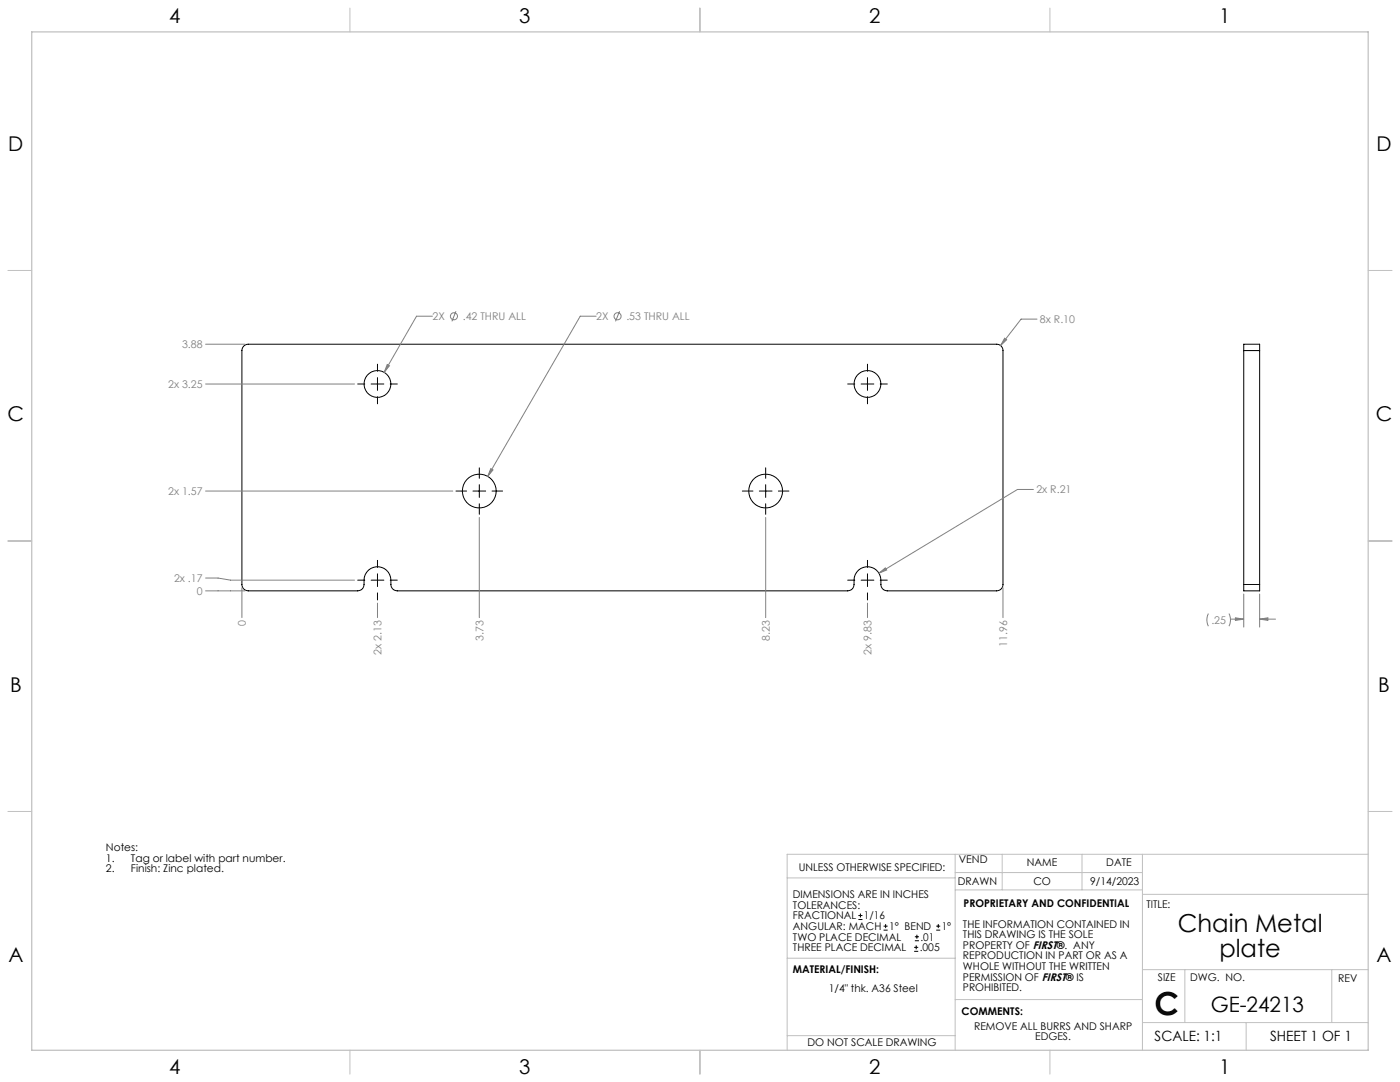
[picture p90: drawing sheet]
<svg xmlns="http://www.w3.org/2000/svg" width="559mm" height="432mm" viewBox="0 0 559 432" stroke-linecap="round" stroke-linejoin="round" font-family="sans-serif">
<defs><g id="words">
<text font-size="12.7" x="460.9" y="405.2">C</text>
<g font-size="9.9">
<text x="470.2" y="372">Chain Metal</text>
<text x="486.7" y="381.9">plate</text>
</g>
<text font-size="8.5" x="483.2" y="404">GE-24213</text>
<g font-size="8.1">
<text x="67.6" y="9.3">4</text>
<text x="207.3" y="9.3">3</text>
<text x="347" y="9.3">2</text>
<text x="486.7" y="9.3">1</text>
<text x="3.3" y="60.1">D</text>
<text x="549.4" y="60.1">D</text>
<text x="3" y="168">C</text>
<text x="549.1" y="168">C</text>
<text x="4" y="276">B</text>
<text x="550.1" y="276">B</text>
<text x="3.3" y="383.9">A</text>
<text x="549.4" y="383.9">A</text>
<text x="67.6" y="428.4">4</text>
<text x="207.3" y="428.4">3</text>
<text x="347" y="428.4">2</text>
<text x="486.7" y="428.4">1</text>
</g>
<g font-size="5.6">
<text x="460.9" y="415.2">SCALE: 1:1</text>
<text x="507" y="415.2">SHEET 1 OF 1</text>
</g>
<g font-size="4.2" fill="#808080">
<text x="172.6" y="127.7">2X</text>
<text x="184.7" y="127.7">.42 THRU ALL</text>
<text x="238" y="127.7">2X</text>
<text x="250" y="127.7">.53 THRU ALL</text>
<text x="415.1" y="128.9">8x R.10</text>
<text x="72.7" y="138.9">3.88</text>
<text x="67.1" y="154.8">2x 3.25</text>
<text x="67.1" y="197.6">2x 1.57</text>
<text x="413.7" y="196.9">2x R.21</text>
<text x="69.5" y="232.3">2x .17</text>
<text x="78.5" y="237.4">0</text>
<text x="98.2" y="250" transform="rotate(-90 98.2 250)">0</text>
<text x="483.5" y="249">.25</text>
<text x="192.9" y="255.9" transform="rotate(-90 192.9 255.9)">3.73</text>
<text x="307.2" y="255.9" transform="rotate(-90 307.2 255.9)">8.23</text>
<text x="152.3" y="261.4" transform="rotate(-90 152.3 261.4)">2x 2.13</text>
<text x="347.9" y="261.4" transform="rotate(-90 347.9 261.4)">2x 9.83</text>
<text x="402" y="258.2" transform="rotate(-90 402 258.2)">11.96</text>
</g>
<g font-size="4.2">
<text x="42.3" y="339.7">Notes:</text>
<text x="42.3" y="343.9">1.</text>
<text x="52.3" y="343.9">Tag or label with part number.</text>
<text x="318.8" y="347.7">UNLESS OTHERWISE SPECIFIED:</text>
<text x="382.7" y="344.5">VEND</text>
<text x="409.9" y="345.7">NAME</text>
<text x="441.6" y="345.7">DATE</text>
<text x="42.3" y="348">2.</text>
<text x="52.3" y="348">Finish: Zinc plated.</text>
<text x="382.3" y="353.3">DRAWN</text>
<text x="412.5" y="353.3">CO</text>
<text x="435.1" y="353.3">9/14/2023</text>
<text x="316.5" y="358.5">DIMENSIONS ARE IN INCHES</text>
<text x="316.5" y="362.7">TOLERANCES:</text>
<text x="384.6" y="361.9">PROPRIETARY AND CONFIDENTIAL</text>
<text x="457.6" y="362.3">TITLE:</text>
<text x="316.5" y="371.2">ANGULAR: MACH</text>
<text x="316.5" y="366.9">FRACTIONAL</text>
<text x="344.8" y="366.9">1/16</text>
<text x="354.9" y="371.2">1° BEND</text>
<text x="375.9" y="371.2">1°</text>
<text x="384.4" y="370.2">THE INFORMATION CONTAINED IN</text>
<text x="316.5" y="375.4">TWO PLACE DECIMAL</text>
<text x="367.4" y="375.4">.01</text>
<text x="384.4" y="374.4">THIS DRAWING IS THE SOLE</text>
<text x="316.5" y="379.6">THREE PLACE DECIMAL</text>
<text x="367.1" y="379.6">.005</text>
<text x="384.4" y="378.6">PROPERTY OF FIRST®. ANY</text>
<text x="384.4" y="382.9">REPRODUCTION IN PART OR AS A</text>
<text x="316.5" y="388.4">MATERIAL/FINISH:</text>
<text x="384.4" y="387.1">WHOLE WITHOUT THE WRITTEN</text>
<text x="330.8" y="395.8">1/4&quot; thk. A36 Steel</text>
<text x="384.4" y="391.3">PERMISSION OF FIRST® IS</text>
<text x="384.4" y="395.6">PROHIBITED.</text>
<text x="462.2" y="391.3">SIZE</text>
<text x="475.1" y="391.3">DWG. NO.</text>
<text x="534.1" y="391.8">REV</text>
<text x="383.8" y="405.1">COMMENTS:</text>
<text x="388.8" y="410.9">REMOVE ALL BURRS AND SHARP</text>
<text x="322.3" y="417.6">DO NOT SCALE DRAWING</text>
<text x="413.2" y="415.2">EDGES.</text>
</g>
</g></defs>
<g fill="none" stroke="#c0c0c0" stroke-width=".4">
<path d="M139.7 3.2v9.5M279.4 3.2v9.5M419.1 3.2v9.5M3.1 107.9h9.6M546.1 107.9h9.5M3.1 215.9h9.6M546.1 215.9h9.5M3.1 323.8h9.6M546.1 323.8h9.5M314.2 350.3h67M381.2 340.9v78.2M381.2 355.1h74.8"/>
<path d="M381.2 348.2h74.8M400 340.9v14.2M431.9 340.9v14.2M456 340.9v78.2M456 356.9h90.1M546.1 340.9h-231.9v78.2M314.2 382.4h67.2M381.2 398.9h74.8M456 387h90.1M472.9 387v21.1M531.6 387v21.1M139.7 419.1v9.6"/>
<path d="M279.4 419.1v9.6M314.2 413.3h67M419.1 419.1v9.6M456 408.1h90.1M497.4 408.1v11"/>
</g>
<path d="M12.7 12.7h533.4v406.4h-533.4z" fill="none" stroke="#c0c0c0" stroke-width=".5"/>
<g fill="none" stroke="#000" stroke-width=".4">
<path d="M97.3 138.1l1.8-.7h298.7a2.53 2.53 0 0 1 2.5 2.5v93.4a2.53 2.53 0 0 1-2.5 2.5h-43.6a2.53 2.53 0 0 1-2.6-2.5 5.6 5.6 0 0 0-1.9-5.9 5.6 5.6 0 0 0-6.1-.5 6 6 0 0 0-2.7 6.4 2.53 2.53 0 0 1-2.6 2.5h-179.7a2.53 2.53 0 0 1-2.6-2.5 5.6 5.6 0 0 0-1.9-5.9 5.6 5.6 0 0 0-6.1-.5 6 6 0 0 0-2.7 6.4 2.53 2.53 0 0 1-2.5 2.5h-43.7a2.53 2.53 0 0 1-2.5-2.5v-93.4zM496.4 139.9v-2.5h6.4v2.5M496.4 139.9h6.4M496.4 139.9v93.4M502.8 139.9v93.4M142.8 153.2h2.8M148.1 153.2h5.1M150.7 145.3v2.9M150.7 150.7v5.1M150.7 158.3v2.8M155.8 153.2h2.8M338.3 153.2h2.9"/>
<path d="M343.7 153.2h5.1M346.3 145.3v2.9M346.3 150.7v5.1M346.3 158.3v2.8M351.3 153.2h2.9M182 196h4.2M188.8 196h5.1M191.3 186.7v4.2M191.3 193.4v5.1M196.4 196h4.2M296.3 196h4.2M303.1 196h5.1"/>
<path d="M305.6 186.7v4.2M305.6 193.4v5.1M310.7 196h4.2M191.3 201v4.2M305.6 201v4.2M142.8 231.5h2.8M148.1 231.5h5.1M150.7 223.6v2.8M150.7 229v5.1M150.7 236.6v2.8M155.8 231.5h2.8M338.3 231.5h2.9"/>
<path d="M343.7 231.5h5.1M346.3 223.6v2.8M346.3 229v5.1M346.3 236.6v2.8M351.3 231.5h2.9M496.4 233.3v2.5h6.4v-2.5M496.4 233.3h6.4"/>
<circle cx="150.7" cy="153.2" r="5.4"/>
<circle cx="346.2" cy="153.2" r="5.4"/>
<circle cx="191.3" cy="196" r="6.8"/>
<circle cx="305.6" cy="196" r="6.8"/>
</g>
<g fill="none" stroke="#808080" stroke-width=".4">
<path d="M82.1 137.4h15.7M172.6 126.2h-6.3l-12.9 22.4M182 124.2l-1.6 4M237.9 126.2h-6.3l-36.9 63.9M247.3 124.2l-1.6 4M401 135l.8 .6-2.4 2.3zM413.9 127.4h-6.3l-8.2 10.5M82.1 153.2h59.4M154.6 145.5l.8 .5-2 2.6zM82.1 196h98.6M195.9 187l.9 .5-2.1 2.6zM412.5 195.3h-6.4l-55.3 33.4"/>
<path d="M191.3 206.5v40M305.6 206.5v40M82.1 235.8h15.7M82.1 230.7h4.9l5 .8h49.5M96.6 234.5v12M350.8 228.7l2.6-2.1 .5 .9zM400.3 234.5v12M496.4 237.1v13.2M502.8 237.1v13.2M150.7 240.7v5.8M346.3 240.7v5.8M482.3 244.9l-.6 2.3 .6 2.7"/>
<path d="M490.5 244.9l.6 2.3-.6 2.7M491.1 247.1h5.3M493.1 246.6l3.3 .5-3.3 .5zM502.8 247.1l3.3-.5v1zM502.8 247.1h6.3"/>
<circle cx="181.2" cy="126.2" r="1.42"/>
<circle cx="246.5" cy="126.2" r="1.41"/>
</g>
<path d="M154.6 145.5l-1.2 3.1 2-2.6zM195.9 187l-1.2 3.1 2.1-2.6zM350.8 228.7l3.1-1.2-.5-.9zM401 135l-1.6 2.9 2.4-2.3zM502.8 247.1l3.3-.5v1zM493.1 246.6l3.3 .5-3.3 .5z" fill="#808080"/>
<g fill="none" stroke="#000" stroke-width=".4">
<path d="M342.6 367h1.6M342.6 365.4h1.6M343.4 364.6v1.5M352.7 371.2h1.6M352.7 369.6h1.6M353.5 368.8v1.6M364.9 379.7h1.6M364.9 378.1h1.6M365.2 375.4h1.6M365.2 373.8h1.6M365.7 377.3v1.5M366 373v1.6"/>
<path d="M373.7 371.2h1.6M373.7 369.6h1.6M374.5 368.8v1.6"/>
</g>
<use href="#words"/>
</svg>
